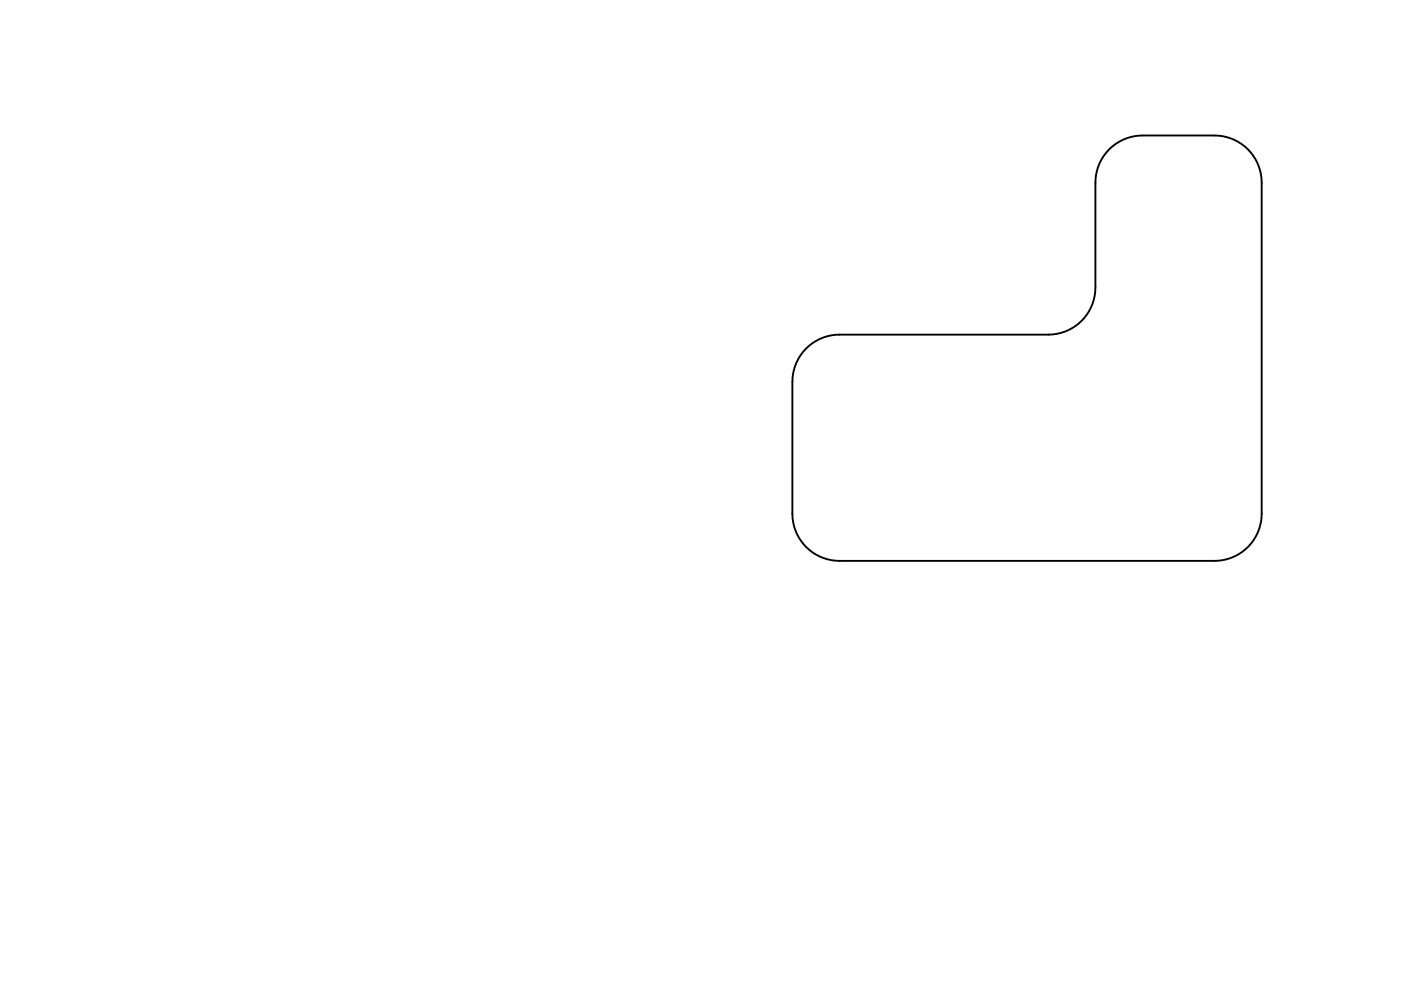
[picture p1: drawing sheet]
<svg xmlns="http://www.w3.org/2000/svg" width="297mm" height="210mm" viewBox="0 0 297 210" stroke-linecap="round" stroke-linejoin="round" font-family="sans-serif">
<path d="M170.9 73.9a10 10 0 0 1 7.1-2.9h44.2a10 10 0 0 0 10-10v-22.3a10 10 0 0 1 10-10h15.3a10 10 0 0 1 10 10v70.3a10 10 0 0 1-10 10h-79.5a10 10 0 0 1-10-10v-28a10 10 0 0 1 2.9-7.1z" fill="none" stroke="#000" stroke-width=".4"/>
</svg>
